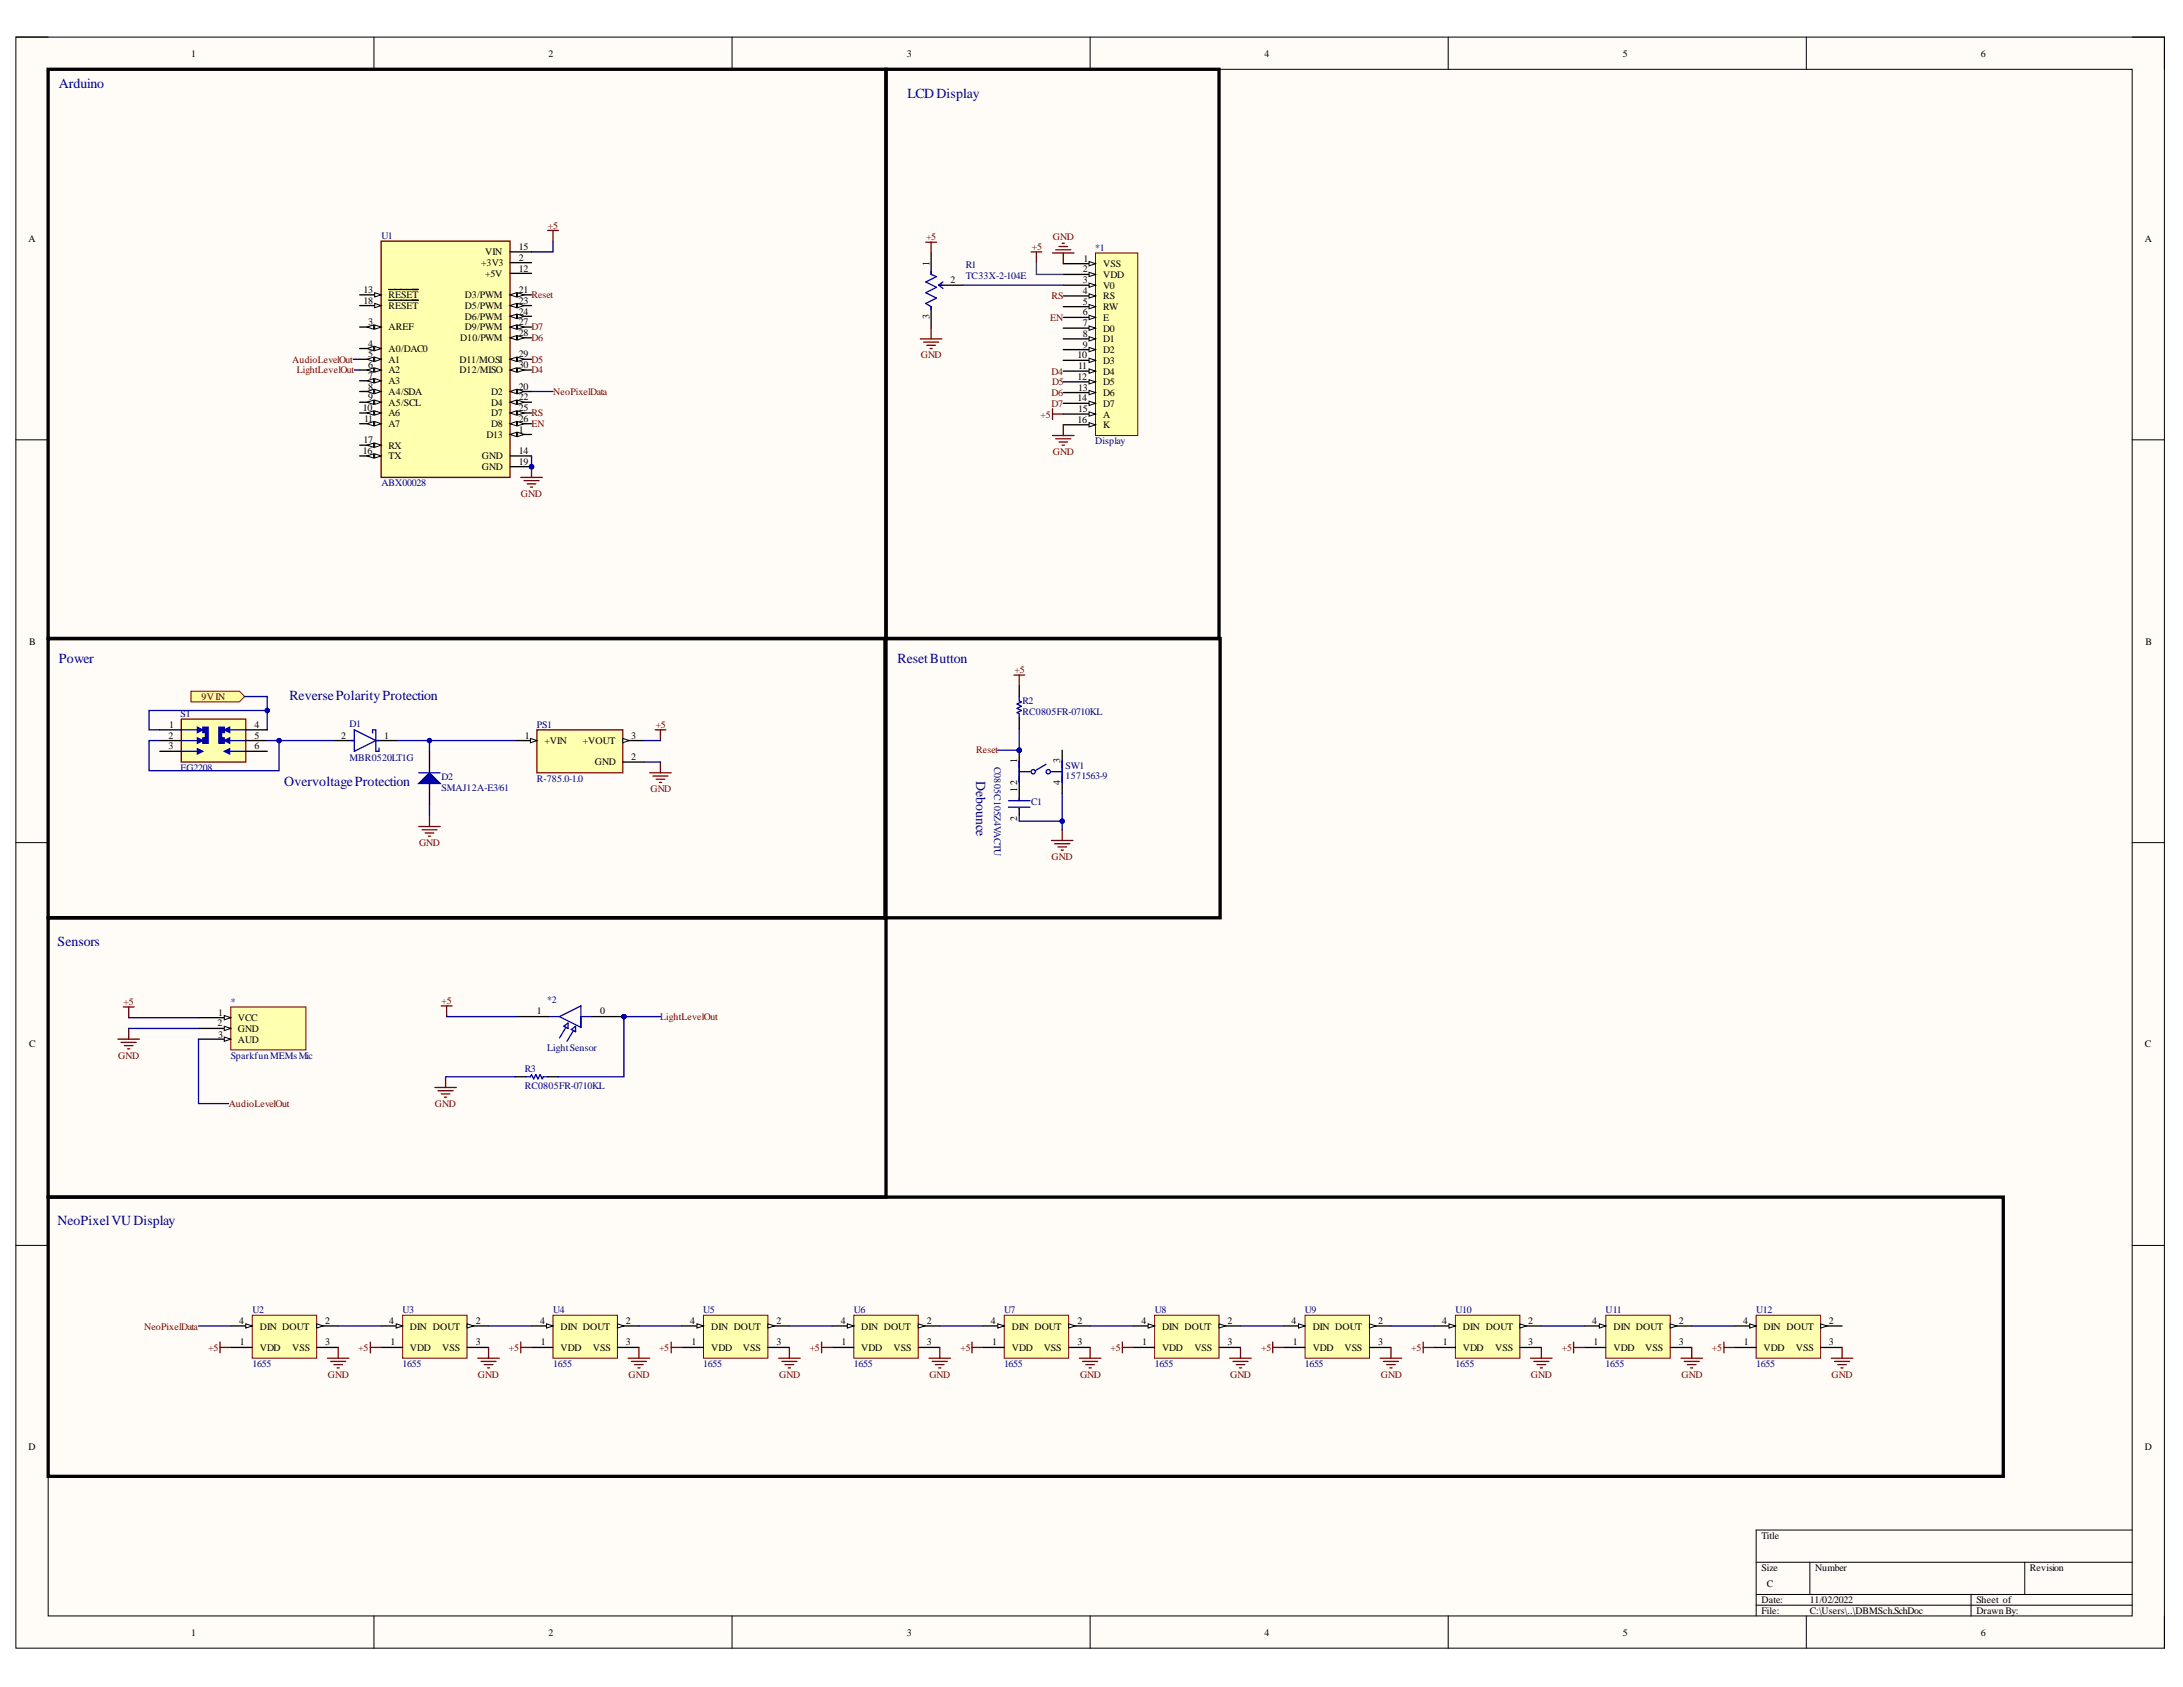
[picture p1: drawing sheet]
<svg xmlns="http://www.w3.org/2000/svg" width="279mm" height="216mm" viewBox="0 0 279 216" stroke-linecap="round" stroke-linejoin="round" font-family="sans-serif">
<defs><g id="words">
<g font-size="1.8" fill="#000080">
<text x="7.5" y="11.2">Arduino</text>
<text x="116.2" y="12.6">LCD Display</text>
<text x="7.5" y="84.8">Power</text>
<text x="37.1" y="89.6">ReversePolarityProtection</text>
<text x="114.9" y="84.9">ResetButton</text>
<text x="36.4" y="100.6">OvervoltageProtection</text>
<text x="125" y="100" transform="rotate(90 125 100)">Debounce</text>
<text x="7.4" y="121.1">Sensors</text>
<text x="7.4" y="156.8">NeoPixelVUDisplay</text>
</g>
<g font-size="1.3">
<text x="24.4" y="7.3">1</text>
<text x="70.2" y="7.3">2</text>
<text x="116.1" y="7.3">3</text>
<text x="161.8" y="7.3">4</text>
<text x="207.7" y="7.3">5</text>
<text x="253.5" y="7.3">6</text>
<text x="3.6" y="30.9">A</text>
<text x="61.6" y="34.1">+3V3</text>
<text x="62.1" y="32.6">VIN</text>
<text x="62.1" y="35.4">+5V</text>
<text x="66.4" y="32">15</text>
<text x="66.4" y="33.4">2</text>
<text x="66.4" y="34.8">12</text>
<text x="118.9" y="34" transform="rotate(-90 118.9 34)">1</text>
<text x="138.6" y="34.8">2</text>
<text x="138.7" y="33.5">1</text>
<text x="141.2" y="34.2">VSS</text>
<text x="141.2" y="35.6">VDD</text>
<text x="274.5" y="30.9">A</text>
<text x="46.5" y="37.5">13</text>
<text x="46.5" y="38.9">18</text>
<text x="47.1" y="41.6">3</text>
<text x="49.7" y="38.1">RESET</text>
<text x="49.7" y="39.6">RESET</text>
<text x="59.5" y="38.1">D3/PWM</text>
<text x="59.5" y="39.6">D5/PWM</text>
<text x="59.5" y="40.9">D6/PWM</text>
<text x="66.4" y="37.5">21</text>
<text x="66.4" y="38.9">23</text>
<text x="66.4" y="40.3">24</text>
<text x="66.4" y="41.6">27</text>
<text x="118.9" y="40.8" transform="rotate(-90 118.9 40.8)">3</text>
<text x="121.7" y="36.3">2</text>
<text x="138.6" y="36.3">3</text>
<text x="138.6" y="37.6">4</text>
<text x="138.6" y="39">5</text>
<text x="138.6" y="40.3">6</text>
<text x="138.6" y="41.8">7</text>
<text x="141.2" y="37">V0</text>
<text x="141.2" y="38.3">RS</text>
<text x="141.2" y="39.7">RW</text>
<text x="141.2" y="41.1">E</text>
<text x="47.1" y="44.4">4</text>
<text x="47.1" y="45.7">5</text>
<text x="47.1" y="47.1">6</text>
<text x="49.7" y="42.3">AREF</text>
<text x="49.7" y="45.1">A0/DAC0</text>
<text x="49.7" y="46.4">A1</text>
<text x="49.7" y="47.8">A2</text>
<text x="58.8" y="46.4">D11/MOSI</text>
<text x="58.8" y="47.8">D12/MISO</text>
<text x="58.9" y="43.6">D10/PWM</text>
<text x="59.5" y="42.3">D9/PWM</text>
<text x="66.4" y="43">28</text>
<text x="66.4" y="45.7">29</text>
<text x="66.4" y="47.1">30</text>
<text x="137.9" y="45.8">10</text>
<text x="138" y="47.3">11</text>
<text x="138.6" y="43.1">8</text>
<text x="138.6" y="44.5">9</text>
<text x="141.2" y="42.4">D0</text>
<text x="141.2" y="43.8">D1</text>
<text x="141.2" y="45.2">D2</text>
<text x="141.2" y="46.6">D3</text>
<text x="141.2" y="47.9">D4</text>
<text x="46.4" y="52.6">10</text>
<text x="46.6" y="54">11</text>
<text x="47.1" y="48.5">7</text>
<text x="47.1" y="49.9">8</text>
<text x="47.1" y="51.2">9</text>
<text x="49.7" y="49.1">A3</text>
<text x="49.7" y="50.6">A4/SDA</text>
<text x="49.7" y="51.9">A5/SCL</text>
<text x="49.7" y="53.3">A6</text>
<text x="62.9" y="50.6">D2</text>
<text x="62.9" y="51.9">D4</text>
<text x="62.9" y="53.3">D7</text>
<text x="66.4" y="49.9">20</text>
<text x="66.4" y="51.2">22</text>
<text x="66.4" y="52.6">25</text>
<text x="66.4" y="54">26</text>
<text x="137.9" y="48.6">12</text>
<text x="137.9" y="51.3">14</text>
<text x="138" y="50">13</text>
<text x="138" y="52.8">15</text>
<text x="141.2" y="49.3">D5</text>
<text x="141.2" y="50.7">D6</text>
<text x="141.2" y="52.1">D7</text>
<text x="141.2" y="53.4">A</text>
<text x="46.4" y="58.1">16</text>
<text x="46.5" y="56.7">17</text>
<text x="49.7" y="54.6">A7</text>
<text x="49.7" y="57.4">RX</text>
<text x="49.7" y="58.8">TX</text>
<text x="61.7" y="58.8">GND</text>
<text x="62.3" y="56.1">D13</text>
<text x="62.9" y="54.6">D8</text>
<text x="66.4" y="55.4">1</text>
<text x="66.4" y="58.1">14</text>
<text x="66.4" y="59.4">19</text>
<text x="137.9" y="54.1">16</text>
<text x="141.2" y="54.8">K</text>
<text x="61.7" y="60.1">GND</text>
<text x="3.7" y="82.5">B</text>
<text x="274.6" y="82.5">B</text>
<text x="21.6" y="94.6">2</text>
<text x="21.6" y="95.9">3</text>
<text x="21.7" y="93.1">1</text>
<text x="32.6" y="93.1">4</text>
<text x="32.6" y="94.6">5</text>
<text x="32.6" y="95.9">6</text>
<text x="43.7" y="94.6">2</text>
<text x="49.2" y="94.6">1</text>
<text x="67.2" y="94.6">1</text>
<text x="69.7" y="95.2">+VIN</text>
<text x="74.6" y="95.2">+VOUT</text>
<text x="80.8" y="94.6">3</text>
<text x="76.1" y="97.9">GND</text>
<text x="80.8" y="97.3">2</text>
<text x="130.2" y="101.4" transform="rotate(-90 130.2 101.4)">1</text>
<text x="130.2" y="100.5" transform="rotate(-90 130.2 100.5)">2</text>
<text x="130.2" y="97.7" transform="rotate(-90 130.2 97.7)">1</text>
<text x="135.7" y="100.5" transform="rotate(-90 135.7 100.5)">4</text>
<text x="135.7" y="97.7" transform="rotate(-90 135.7 97.7)">3</text>
<text x="130.2" y="105.1" transform="rotate(-90 130.2 105.1)">2</text>
<text x="27.8" y="131.3">2</text>
<text x="27.9" y="130">1</text>
<text x="30.5" y="130.7">VCC</text>
<text x="68.7" y="129.8">1</text>
<text x="76.8" y="129.8">0</text>
<text x="3.7" y="134">C</text>
<text x="27.9" y="132.8">3</text>
<text x="30.5" y="132">GND</text>
<text x="30.5" y="133.5">AUD</text>
<text x="274.5" y="134">C</text>
<text x="30.6" y="169.4">4</text>
<text x="30.7" y="172.2">1</text>
<text x="33.2" y="172.9">VDD</text>
<text x="33.2" y="170.2">DIN DOUT</text>
<text x="37.4" y="172.9">VSS</text>
<text x="41.6" y="169.4">2</text>
<text x="41.6" y="172.2">3</text>
<text x="49.8" y="169.4">4</text>
<text x="50" y="172.2">1</text>
<text x="52.5" y="172.9">VDD</text>
<text x="52.5" y="170.2">DIN DOUT</text>
<text x="56.6" y="172.9">VSS</text>
<text x="60.9" y="169.4">2</text>
<text x="60.9" y="172.2">3</text>
<text x="69.1" y="169.4">4</text>
<text x="69.2" y="172.2">1</text>
<text x="71.7" y="172.9">VDD</text>
<text x="71.7" y="170.2">DIN DOUT</text>
<text x="75.9" y="172.9">VSS</text>
<text x="80.1" y="169.4">2</text>
<text x="80.1" y="172.2">3</text>
<text x="88.3" y="169.4">4</text>
<text x="88.5" y="172.2">1</text>
<text x="91" y="172.9">VDD</text>
<text x="91" y="170.2">DIN DOUT</text>
<text x="95.1" y="172.9">VSS</text>
<text x="99.4" y="169.4">2</text>
<text x="99.4" y="172.2">3</text>
<text x="107.6" y="169.4">4</text>
<text x="107.7" y="172.2">1</text>
<text x="110.2" y="172.9">VDD</text>
<text x="110.2" y="170.2">DIN DOUT</text>
<text x="114.4" y="172.9">VSS</text>
<text x="118.6" y="169.4">2</text>
<text x="118.6" y="172.2">3</text>
<text x="126.8" y="169.4">4</text>
<text x="127" y="172.2">1</text>
<text x="129.5" y="172.9">VDD</text>
<text x="129.5" y="170.2">DIN DOUT</text>
<text x="133.6" y="172.9">VSS</text>
<text x="137.9" y="169.4">2</text>
<text x="137.9" y="172.2">3</text>
<text x="146.1" y="169.4">4</text>
<text x="146.2" y="172.2">1</text>
<text x="148.7" y="172.9">VDD</text>
<text x="148.7" y="170.2">DIN DOUT</text>
<text x="152.9" y="172.9">VSS</text>
<text x="157.1" y="169.4">2</text>
<text x="157.1" y="172.2">3</text>
<text x="165.3" y="169.4">4</text>
<text x="165.5" y="172.2">1</text>
<text x="168" y="172.9">VDD</text>
<text x="168" y="170.2">DIN DOUT</text>
<text x="172.1" y="172.9">VSS</text>
<text x="176.4" y="169.4">2</text>
<text x="176.4" y="172.2">3</text>
<text x="184.6" y="169.4">4</text>
<text x="184.7" y="172.2">1</text>
<text x="187.2" y="172.9">VDD</text>
<text x="187.2" y="170.2">DIN DOUT</text>
<text x="191.4" y="172.9">VSS</text>
<text x="195.6" y="169.4">2</text>
<text x="195.6" y="172.2">3</text>
<text x="203.8" y="169.4">4</text>
<text x="204" y="172.2">1</text>
<text x="206.5" y="172.9">VDD</text>
<text x="206.5" y="170.2">DIN DOUT</text>
<text x="210.6" y="172.9">VSS</text>
<text x="214.9" y="169.4">2</text>
<text x="214.9" y="172.2">3</text>
<text x="223.1" y="169.4">4</text>
<text x="223.2" y="172.2">1</text>
<text x="225.7" y="172.9">VDD</text>
<text x="225.7" y="170.2">DIN DOUT</text>
<text x="229.9" y="172.9">VSS</text>
<text x="234.1" y="169.4">2</text>
<text x="234.1" y="172.2">3</text>
<text x="3.6" y="185.6">D</text>
<text x="274.5" y="185.6">D</text>
<text x="225.5" y="197">Title</text>
<text x="225.5" y="201">Size</text>
<text x="226.1" y="203.1">C</text>
<text x="232.3" y="201">Number</text>
<text x="259.8" y="201">Revision</text>
<text x="24.4" y="209.3">1</text>
<text x="70.2" y="209.3">2</text>
<text x="116.1" y="209.3">3</text>
<text x="161.8" y="209.3">4</text>
<text x="207.7" y="209.3">5</text>
<text x="225.5" y="205.2">Date:</text>
<text x="225.5" y="206.5">File:</text>
<text x="231.6" y="205.2">11/02/2022</text>
<text x="231.6" y="206.5">C:\Users\..\DBMSch.SchDoc</text>
<text x="253" y="205.2">Sheet of</text>
<text x="253" y="206.5">DrawnBy:</text>
<text x="253.5" y="209.3">6</text>
</g>
<g font-size="1.3" fill="#800000">
<text x="70.1" y="29.3">+5</text>
<text x="118.5" y="30.8">+5</text>
<text x="132.1" y="32">+5</text>
<text x="134.8" y="30.8">GND</text>
<text x="68" y="38.1">Reset</text>
<text x="134.4" y="41.1">EN</text>
<text x="134.6" y="38.3">RS</text>
<text x="37.4" y="46.4">AudioLevelOut</text>
<text x="38" y="47.8">LightLevelOut</text>
<text x="68" y="43.6">D6</text>
<text x="68" y="42.3">D7</text>
<text x="68" y="47.8">D4</text>
<text x="68" y="46.4">D5</text>
<text x="117.8" y="45.8">GND</text>
<text x="134.6" y="47.9">D4</text>
<text x="68" y="53.3">RS</text>
<text x="70.8" y="50.6">NeoPixelData</text>
<text x="133.2" y="53.4">+5</text>
<text x="134.6" y="50.7">D6</text>
<text x="134.6" y="52.1">D7</text>
<text x="134.7" y="49.3">D5</text>
<text x="68" y="54.6">EN</text>
<text x="134.8" y="58.3">GND</text>
<text x="66.7" y="63.6">GND</text>
<text x="25.8" y="89.6">9VIN</text>
<text x="129.9" y="86.2">+5</text>
<text x="83.9" y="93.1">+5</text>
<text x="83.2" y="101.4">GND</text>
<text x="125" y="96.4">Reset</text>
<text x="53.6" y="108.3">GND</text>
<text x="134.6" y="110">GND</text>
<text x="15.8" y="128.6">+5</text>
<text x="56.5" y="128.5">+5</text>
<text x="84.5" y="130.6">LightLevelOut</text>
<text x="15.1" y="135.5">GND</text>
<text x="29.3" y="141.7">AudioLevelOut</text>
<text x="55.7" y="141.7">GND</text>
<text x="18.4" y="170.2">NeoPixelData</text>
<text x="26.6" y="172.9">+5</text>
<text x="45.9" y="172.9">+5</text>
<text x="65.1" y="172.9">+5</text>
<text x="84.3" y="172.9">+5</text>
<text x="103.6" y="172.9">+5</text>
<text x="122.9" y="172.9">+5</text>
<text x="142.1" y="172.9">+5</text>
<text x="161.4" y="172.9">+5</text>
<text x="180.6" y="172.9">+5</text>
<text x="199.9" y="172.9">+5</text>
<text x="219.1" y="172.9">+5</text>
<text x="42" y="176.3">GND</text>
<text x="61.2" y="176.3">GND</text>
<text x="80.5" y="176.3">GND</text>
<text x="99.7" y="176.3">GND</text>
<text x="118.9" y="176.3">GND</text>
<text x="138.2" y="176.3">GND</text>
<text x="157.4" y="176.3">GND</text>
<text x="176.7" y="176.3">GND</text>
<text x="195.9" y="176.3">GND</text>
<text x="215.2" y="176.3">GND</text>
<text x="234.4" y="176.3">GND</text>
</g>
<g font-size="1.3" fill="#000080">
<text x="48.8" y="30.6">U1</text>
<text x="123.6" y="34.3">R1</text>
<text x="123.6" y="35.7">TC33X-2-104E</text>
<text x="140.2" y="32.1">*1</text>
<text x="140.2" y="56.8">Display</text>
<text x="48.8" y="62.2">ABX00028</text>
<text x="23.1" y="91.8">S1</text>
<text x="44.8" y="93">D1</text>
<text x="68.7" y="93.1">PS1</text>
<text x="130.9" y="90.2">R2</text>
<text x="130.9" y="91.5">RC0805FR-0710KL</text>
<text x="23.1" y="98.6">EG2208</text>
<text x="44.8" y="97.4">MBR0520LT1G</text>
<text x="56.5" y="99.9">D2</text>
<text x="56.5" y="101.2">SMAJ12A-E3/61</text>
<text x="68.7" y="100">R-785.0-1.0</text>
<text x="127.2" y="98.1" transform="rotate(90 127.2 98.1)">C0805C105Z4VACTU</text>
<text x="136.4" y="98.4">SW1</text>
<text x="136.4" y="99.7">1571563-9</text>
<text x="132" y="103">C1</text>
<text x="29.5" y="128.6">*</text>
<text x="70" y="128.4">*2</text>
<text x="29.5" y="135.5">SparkfunMEMsMic</text>
<text x="67.2" y="137.2">R3</text>
<text x="70" y="134.6">LightSensor</text>
<text x="67.2" y="139.4">RC0805FR-0710KL</text>
<text x="32.3" y="168">U2</text>
<text x="51.5" y="168">U3</text>
<text x="70.8" y="168">U4</text>
<text x="90" y="168">U5</text>
<text x="109.3" y="168">U6</text>
<text x="128.5" y="168">U7</text>
<text x="147.8" y="168">U8</text>
<text x="167" y="168">U9</text>
<text x="186.3" y="168">U10</text>
<text x="205.5" y="168">U11</text>
<text x="224.8" y="168">U12</text>
<text x="32.3" y="174.9">1655</text>
<text x="51.5" y="174.9">1655</text>
<text x="70.8" y="174.9">1655</text>
<text x="90" y="174.9">1655</text>
<text x="109.3" y="174.9">1655</text>
<text x="128.5" y="174.9">1655</text>
<text x="147.8" y="174.9">1655</text>
<text x="167" y="174.9">1655</text>
<text x="186.3" y="174.9">1655</text>
<text x="205.5" y="174.9">1655</text>
<text x="224.8" y="174.9">1655</text>
</g>
</g></defs>
<path d="M2 4.7h275v206.2h-275z" fill-rule="evenodd" fill="#fffcf8"/>
<path d="M2 4.7h275v206.2h-275z" fill="none" stroke="#000" stroke-width=".13"/>
<path d="M6.2 8.9h266.7v197.9h-266.7z" fill-rule="evenodd" fill="#fffcf8"/>
<g fill="none" stroke="#000" stroke-width=".13">
<path d="M2 4.7h4.2M6.2 8.9h266.7v197.9h-266.7zM47.9 4.7v4.2M93.7 4.7v4.2M139.5 4.7v4.2M185.4 4.7v4.2M231.2 4.7v4.2M272.9 4.7h4.1v4.2M2 56.3h4.2M272.9 56.3h4.1M2 107.8h4.2M272.9 107.8h4.1"/>
<path d="M2 159.4h4.2M272.9 159.4h4.1M224.8 199.9h48.1M231.6 199.9v4.2M259.1 199.9v4.2M272.9 195.8h-48.1v11M47.9 206.8v4.1M93.7 206.8v4.1M139.5 206.8v4.1M185.4 206.8v4.1M224.8 204.1h48.1M224.8 205.4h48.1"/>
<path d="M231.2 206.8v4.1M252.3 204.1v2.7M277 206.8v4.1"/>
</g>
<circle cx="68" cy="59.7" r=".28" fill="#000080"/>
<circle cx="68" cy="59.7" r=".28" fill="none" stroke="#000080" stroke-width=".13"/>
<path d="M48.8 30.9h16.5v30.2h-16.5z" fill-rule="evenodd" fill="#ffffb0"/>
<path d="M48.8 30.9h16.5v30.2h-16.5z" fill="none" stroke="#800000" stroke-width=".17"/>
<path d="M46 37.7h2.8" fill="none" stroke="#000" stroke-width=".17"/>
<path d="M48 37.5l.8 .2-.8 .3z" fill="#f8fcff"/>
<path d="M48 37.5l.8 .2-.8 .3z" fill="none" stroke="#000" stroke-width=".13"/>
<path d="M46 39.1h2.8M49.7 37h3.8" fill="none" stroke="#000" stroke-width=".17"/>
<path d="M48 38.8l.8 .3-.8 .3z" fill="#f8fcff"/>
<path d="M48 38.8l.8 .3-.8 .3z" fill="none" stroke="#000" stroke-width=".13"/>
<path d="M49.7 38.4h3.8M46 41.9h2.8" fill="none" stroke="#000" stroke-width=".17"/>
<path d="M48 41.6l.8 .3-.8 .2z" fill="#f8fcff"/>
<path d="M48 41.6l.8 .3-.8 .2z" fill="none" stroke="#000" stroke-width=".13"/>
<path d="M47 41.9l.8-.3v.5z" fill="#f8fcff"/>
<path d="M47 41.9l.8-.3v.5z" fill="none" stroke="#000" stroke-width=".13"/>
<path d="M46 44.6h2.8" fill="none" stroke="#000" stroke-width=".17"/>
<path d="M48 44.3l.8 .3-.8 .3z" fill="#f8fcff"/>
<path d="M48 44.3l.8 .3-.8 .3z" fill="none" stroke="#000" stroke-width=".13"/>
<path d="M47 44.6l.8-.3v.6z" fill="#f8fcff"/>
<path d="M47 44.6l.8-.3v.6z" fill="none" stroke="#000" stroke-width=".13"/>
<path d="M46 46h2.8" fill="none" stroke="#000" stroke-width=".17"/>
<path d="M48 45.7l.8 .3-.8 .3z" fill="#f8fcff"/>
<path d="M48 45.7l.8 .3-.8 .3z" fill="none" stroke="#000" stroke-width=".13"/>
<path d="M47 46l.8-.3v.6z" fill="#f8fcff"/>
<path d="M47 46l.8-.3v.6z" fill="none" stroke="#000" stroke-width=".13"/>
<path d="M46 47.4h2.8" fill="none" stroke="#000" stroke-width=".17"/>
<path d="M48 47.1l.8 .3-.8 .2z" fill="#f8fcff"/>
<path d="M48 47.1l.8 .3-.8 .2z" fill="none" stroke="#000" stroke-width=".13"/>
<path d="M47 47.4l.8-.3v.5z" fill="#f8fcff"/>
<path d="M47 47.4l.8-.3v.5z" fill="none" stroke="#000" stroke-width=".13"/>
<path d="M46 48.7h2.8" fill="none" stroke="#000" stroke-width=".17"/>
<path d="M48 48.5l.8 .2-.8 .3z" fill="#f8fcff"/>
<path d="M48 48.5l.8 .2-.8 .3z" fill="none" stroke="#000" stroke-width=".13"/>
<path d="M47 48.7l.8-.2v.5z" fill="#f8fcff"/>
<path d="M47 48.7l.8-.2v.5z" fill="none" stroke="#000" stroke-width=".13"/>
<path d="M46 50.1h2.8" fill="none" stroke="#000" stroke-width=".17"/>
<path d="M48 49.8l.8 .3-.8 .3z" fill="#f8fcff"/>
<path d="M48 49.8l.8 .3-.8 .3z" fill="none" stroke="#000" stroke-width=".13"/>
<path d="M47 50.1l.8-.3v.6z" fill="#f8fcff"/>
<path d="M47 50.1l.8-.3v.6z" fill="none" stroke="#000" stroke-width=".13"/>
<path d="M46 51.5h2.8" fill="none" stroke="#000" stroke-width=".17"/>
<path d="M48 51.2l.8 .3-.8 .3z" fill="#f8fcff"/>
<path d="M48 51.2l.8 .3-.8 .3z" fill="none" stroke="#000" stroke-width=".13"/>
<path d="M47 51.5l.8-.3v.6z" fill="#f8fcff"/>
<path d="M47 51.5l.8-.3v.6z" fill="none" stroke="#000" stroke-width=".13"/>
<path d="M46 52.9h2.8" fill="none" stroke="#000" stroke-width=".17"/>
<path d="M48 52.6l.8 .3-.8 .2z" fill="#f8fcff"/>
<path d="M48 52.6l.8 .3-.8 .2z" fill="none" stroke="#000" stroke-width=".13"/>
<path d="M47 52.9l.8-.3v.5z" fill="#f8fcff"/>
<path d="M47 52.9l.8-.3v.5z" fill="none" stroke="#000" stroke-width=".13"/>
<path d="M46 54.2h2.8" fill="none" stroke="#000" stroke-width=".17"/>
<path d="M48 54l.8 .2-.8 .3z" fill="#f8fcff"/>
<path d="M48 54l.8 .2-.8 .3z" fill="none" stroke="#000" stroke-width=".13"/>
<path d="M47 54.2l.8-.2v.5z" fill="#f8fcff"/>
<path d="M47 54.2l.8-.2v.5z" fill="none" stroke="#000" stroke-width=".13"/>
<path d="M46 57h2.8" fill="none" stroke="#000" stroke-width=".17"/>
<path d="M48 56.7l.8 .3-.8 .3z" fill="#f8fcff"/>
<path d="M48 56.7l.8 .3-.8 .3z" fill="none" stroke="#000" stroke-width=".13"/>
<path d="M47 57l.8-.3v.6z" fill="#f8fcff"/>
<path d="M47 57l.8-.3v.6z" fill="none" stroke="#000" stroke-width=".13"/>
<path d="M46 58.4h2.8" fill="none" stroke="#000" stroke-width=".17"/>
<path d="M48 58.1l.8 .3-.8 .2z" fill="#f8fcff"/>
<path d="M48 58.1l.8 .3-.8 .2z" fill="none" stroke="#000" stroke-width=".13"/>
<path d="M47 58.4l.8-.3v.5z" fill="#f8fcff"/>
<path d="M47 58.4l.8-.3v.5z" fill="none" stroke="#000" stroke-width=".13"/>
<path d="M65.3 32.2h2.7M65.3 33.6h2.7M65.3 35h2.7M65.3 37.7h2.7" fill="none" stroke="#000" stroke-width=".17"/>
<path d="M65.3 37.7l.8-.2v.5z" fill="#f8fcff"/>
<path d="M65.3 37.7l.8-.2v.5z" fill="none" stroke="#000" stroke-width=".13"/>
<path d="M66.2 37.5l.9 .2-.9 .3z" fill="#f8fcff"/>
<path d="M66.2 37.5l.9 .2-.9 .3z" fill="none" stroke="#000" stroke-width=".13"/>
<path d="M65.3 39.1h2.7" fill="none" stroke="#000" stroke-width=".17"/>
<path d="M65.3 39.1l.8-.3v.6z" fill="#f8fcff"/>
<path d="M65.3 39.1l.8-.3v.6z" fill="none" stroke="#000" stroke-width=".13"/>
<path d="M66.2 38.8l.9 .3-.9 .3z" fill="#f8fcff"/>
<path d="M66.2 38.8l.9 .3-.9 .3z" fill="none" stroke="#000" stroke-width=".13"/>
<path d="M65.3 40.5h2.7" fill="none" stroke="#000" stroke-width=".17"/>
<path d="M65.3 40.5l.8-.3v.6z" fill="#f8fcff"/>
<path d="M65.3 40.5l.8-.3v.6z" fill="none" stroke="#000" stroke-width=".13"/>
<path d="M66.2 40.2l.9 .3-.9 .3z" fill="#f8fcff"/>
<path d="M66.2 40.2l.9 .3-.9 .3z" fill="none" stroke="#000" stroke-width=".13"/>
<path d="M65.3 41.9h2.7" fill="none" stroke="#000" stroke-width=".17"/>
<path d="M65.3 41.9l.8-.3v.5z" fill="#f8fcff"/>
<path d="M65.3 41.9l.8-.3v.5z" fill="none" stroke="#000" stroke-width=".13"/>
<path d="M66.2 41.6l.9 .3-.9 .2z" fill="#f8fcff"/>
<path d="M66.2 41.6l.9 .3-.9 .2z" fill="none" stroke="#000" stroke-width=".13"/>
<path d="M65.3 43.2h2.7" fill="none" stroke="#000" stroke-width=".17"/>
<path d="M65.3 43.2l.8-.2v.5z" fill="#f8fcff"/>
<path d="M65.3 43.2l.8-.2v.5z" fill="none" stroke="#000" stroke-width=".13"/>
<path d="M66.2 43l.9 .2-.9 .3z" fill="#f8fcff"/>
<path d="M66.2 43l.9 .2-.9 .3z" fill="none" stroke="#000" stroke-width=".13"/>
<path d="M65.3 46h2.7" fill="none" stroke="#000" stroke-width=".17"/>
<path d="M65.3 46l.8-.3v.6z" fill="#f8fcff"/>
<path d="M65.3 46l.8-.3v.6z" fill="none" stroke="#000" stroke-width=".13"/>
<path d="M66.2 45.7l.9 .3-.9 .3z" fill="#f8fcff"/>
<path d="M66.2 45.7l.9 .3-.9 .3z" fill="none" stroke="#000" stroke-width=".13"/>
<path d="M65.3 47.4h2.7" fill="none" stroke="#000" stroke-width=".17"/>
<path d="M65.3 47.4l.8-.3v.5z" fill="#f8fcff"/>
<path d="M65.3 47.4l.8-.3v.5z" fill="none" stroke="#000" stroke-width=".13"/>
<path d="M66.2 47.1l.9 .3-.9 .2z" fill="#f8fcff"/>
<path d="M66.2 47.1l.9 .3-.9 .2z" fill="none" stroke="#000" stroke-width=".13"/>
<path d="M65.3 50.1h2.7" fill="none" stroke="#000" stroke-width=".17"/>
<path d="M65.3 50.1l.8-.3v.6z" fill="#f8fcff"/>
<path d="M65.3 50.1l.8-.3v.6z" fill="none" stroke="#000" stroke-width=".13"/>
<path d="M66.2 49.8l.9 .3-.9 .3z" fill="#f8fcff"/>
<path d="M66.2 49.8l.9 .3-.9 .3z" fill="none" stroke="#000" stroke-width=".13"/>
<path d="M65.3 51.5h2.7" fill="none" stroke="#000" stroke-width=".17"/>
<path d="M65.3 51.5l.8-.3v.6z" fill="#f8fcff"/>
<path d="M65.3 51.5l.8-.3v.6z" fill="none" stroke="#000" stroke-width=".13"/>
<path d="M66.2 51.2l.9 .3-.9 .3z" fill="#f8fcff"/>
<path d="M66.2 51.2l.9 .3-.9 .3z" fill="none" stroke="#000" stroke-width=".13"/>
<path d="M65.3 52.9h2.7" fill="none" stroke="#000" stroke-width=".17"/>
<path d="M65.3 52.9l.8-.3v.5z" fill="#f8fcff"/>
<path d="M65.3 52.9l.8-.3v.5z" fill="none" stroke="#000" stroke-width=".13"/>
<path d="M66.2 52.6l.9 .3-.9 .2z" fill="#f8fcff"/>
<path d="M66.2 52.6l.9 .3-.9 .2z" fill="none" stroke="#000" stroke-width=".13"/>
<path d="M65.3 54.2h2.7" fill="none" stroke="#000" stroke-width=".17"/>
<path d="M65.3 54.2l.8-.2v.5z" fill="#f8fcff"/>
<path d="M65.3 54.2l.8-.2v.5z" fill="none" stroke="#000" stroke-width=".13"/>
<path d="M66.2 54l.9 .2-.9 .3z" fill="#f8fcff"/>
<path d="M66.2 54l.9 .2-.9 .3z" fill="none" stroke="#000" stroke-width=".13"/>
<path d="M65.3 55.6h2.7" fill="none" stroke="#000" stroke-width=".17"/>
<path d="M65.3 55.6l.8-.3v.6z" fill="#f8fcff"/>
<path d="M65.3 55.6l.8-.3v.6z" fill="none" stroke="#000" stroke-width=".13"/>
<path d="M66.2 55.3l.9 .3-.9 .3z" fill="#f8fcff"/>
<path d="M66.2 55.3l.9 .3-.9 .3z" fill="none" stroke="#000" stroke-width=".13"/>
<path d="M65.3 58.4h2.7M65.3 59.7h2.7" fill="none" stroke="#000" stroke-width=".17"/>
<circle cx="68" cy="59.7" r=".28" fill="#000080"/>
<circle cx="68" cy="59.7" r=".28" fill="none" stroke="#000080" stroke-width=".13"/>
<path d="M6.2 8.9h107.2v72.8h-107.2z" fill="none" stroke="#000" stroke-width=".42"/>
<path d="M55 96.2v2.7M55 100.3v2.7" fill="none" stroke="#000" stroke-width=".17"/>
<path d="M53.6 100.3l1.4-1.4 1.3 1.4z" fill="#00f"/>
<path d="M44.9 94.8h.4M45.3 93.4l2.8 1.4-2.8 1.4zM47.7 93.8v-.4h.4v2.8h.4v-.5M48.1 94.8h.4M53.6 98.9h2.7M53.6 100.3l1.4-1.4 1.3 1.4z" fill="none" stroke="#00f" stroke-width=".17"/>
<path d="M42.6 94.8h2.7M48.1 94.8h2.7" fill="none" stroke="#000" stroke-width=".17"/>
<path d="M53.6 105.8h2.7M54 106.2h1.9M54.4 106.6h1.1M54.8 107h.3M55 104.4v1.4" fill="none" stroke="#800000" stroke-width=".17"/>
<path d="M68.7 93.4h11v5.5h-11z" fill-rule="evenodd" fill="#ffffb0"/>
<path d="M68.7 93.4h11v5.5h-11z" fill="none" stroke="#800000" stroke-width=".17"/>
<path d="M66 94.8h2.7" fill="none" stroke="#000" stroke-width=".17"/>
<path d="M67.9 94.5l.8 .3-.8 .3z" fill="#f8fcff"/>
<path d="M67.9 94.5l.8 .3-.8 .3z" fill="none" stroke="#000" stroke-width=".13"/>
<path d="M79.7 94.8h2.8" fill="none" stroke="#000" stroke-width=".17"/>
<path d="M79.7 94.5l.8 .3-.8 .3z" fill="#f8fcff"/>
<path d="M79.7 94.5l.8 .3-.8 .3z" fill="none" stroke="#000" stroke-width=".13"/>
<path d="M79.7 97.5h2.8" fill="none" stroke="#000" stroke-width=".17"/>
<path d="M83.2 98.9h2.7M83.6 99.3h1.9M83.8 93.4h1.4M84 99.7h1.1M84.5 93.4v1.4M84.5 97.5v1.4M84.4 100.1h.3" fill="none" stroke="#800000" stroke-width=".17"/>
<path d="M6.2 81.7h107.2v35.8h-107.2z" fill="none" stroke="#000" stroke-width=".42"/>
<path d="M29.5 128.9h9.7v5.5h-9.7z" fill-rule="evenodd" fill="#ffffb0"/>
<path d="M29.5 128.9h9.7v5.5h-9.7z" fill="none" stroke="#800000" stroke-width=".13"/>
<path d="M25.4 130.2h4.1" fill="none" stroke="#000" stroke-width=".17"/>
<path d="M28.7 130l.8 .2-.8 .3z" fill="#f8fcff"/>
<path d="M28.7 130l.8 .2-.8 .3z" fill="none" stroke="#000" stroke-width=".13"/>
<path d="M25.4 131.6h4.1" fill="none" stroke="#000" stroke-width=".17"/>
<path d="M28.7 131.3l.8 .3-.8 .3z" fill="#f8fcff"/>
<path d="M28.7 131.3l.8 .3-.8 .3z" fill="none" stroke="#000" stroke-width=".13"/>
<path d="M25.4 133h4.1" fill="none" stroke="#000" stroke-width=".17"/>
<path d="M28.7 132.7l.8 .3-.8 .3z" fill="#f8fcff"/>
<path d="M28.7 132.7l.8 .3-.8 .3z" fill="none" stroke="#000" stroke-width=".13"/>
<path d="M15.1 133h2.7M15.5 133.4h1.9M15.9 133.8h1.1M16.3 134.2h.3M16.5 131.6v1.4" fill="none" stroke="#800000" stroke-width=".17"/>
<path d="M6.2 117.5h107.2v35.7h-107.2z" fill="none" stroke="#000" stroke-width=".42"/>
<path d="M32.3 168.3h8.2v5.5h-8.2z" fill-rule="evenodd" fill="#ffffb0"/>
<path d="M32.3 168.3h8.2v5.5h-8.2z" fill="none" stroke="#800000" stroke-width=".13"/>
<path d="M29.5 172.4h2.8M40.5 169.7h2.8" fill="none" stroke="#000" stroke-width=".17"/>
<path d="M40.5 169.4l.9 .3-.9 .3z" fill="#f8fcff"/>
<path d="M40.5 169.4l.9 .3-.9 .3z" fill="none" stroke="#000" stroke-width=".13"/>
<path d="M29.5 169.7h2.8M40.5 172.4h2.8" fill="none" stroke="#000" stroke-width=".17"/>
<path d="M31.5 169.4l.8 .3-.8 .3z" fill="#f8fcff"/>
<path d="M31.5 169.4l.8 .3-.8 .3z" fill="none" stroke="#000" stroke-width=".13"/>
<path d="M28.2 172.4h1.3M28.2 171.8v1.3M41.9 173.8h2.8M42.3 174.2h1.9M42.7 174.6h1.1M43.1 175.1h.3M43.3 172.4v1.4" fill="none" stroke="#800000" stroke-width=".17"/>
<path d="M51.5 168.3h8.3v5.5h-8.3z" fill-rule="evenodd" fill="#ffffb0"/>
<path d="M51.5 168.3h8.3v5.5h-8.3z" fill="none" stroke="#800000" stroke-width=".13"/>
<path d="M48.8 172.4h2.7M59.8 169.7h2.7" fill="none" stroke="#000" stroke-width=".17"/>
<path d="M59.8 169.4l.8 .3-.8 .3z" fill="#f8fcff"/>
<path d="M59.8 169.4l.8 .3-.8 .3z" fill="none" stroke="#000" stroke-width=".13"/>
<path d="M48.8 169.7h2.7M59.8 172.4h2.7" fill="none" stroke="#000" stroke-width=".17"/>
<path d="M50.7 169.4l.8 .3-.8 .3z" fill="#f8fcff"/>
<path d="M50.7 169.4l.8 .3-.8 .3z" fill="none" stroke="#000" stroke-width=".13"/>
<path d="M47.4 171.8v1.3M47.4 172.4h1.4M61.2 173.8h2.7M61.6 174.2h1.9M62 174.6h1.1M62.4 175.1h.3M62.5 172.4v1.4" fill="none" stroke="#800000" stroke-width=".17"/>
<path d="M70.8 168.3h8.2v5.5h-8.2z" fill-rule="evenodd" fill="#ffffb0"/>
<path d="M70.8 168.3h8.2v5.5h-8.2z" fill="none" stroke="#800000" stroke-width=".13"/>
<path d="M68 172.4h2.8M79 169.7h2.8" fill="none" stroke="#000" stroke-width=".17"/>
<path d="M79 169.4l.9 .3-.9 .3z" fill="#f8fcff"/>
<path d="M79 169.4l.9 .3-.9 .3z" fill="none" stroke="#000" stroke-width=".13"/>
<path d="M68 169.7h2.8M79 172.4h2.8" fill="none" stroke="#000" stroke-width=".17"/>
<path d="M70 169.4l.8 .3-.8 .3z" fill="#f8fcff"/>
<path d="M70 169.4l.8 .3-.8 .3z" fill="none" stroke="#000" stroke-width=".13"/>
<path d="M66.7 171.8v1.3M66.7 172.4h1.3M80.4 173.8h2.8M80.8 174.2h1.9M81.2 174.6h1.1M81.6 175.1h.3M81.8 172.4v1.4" fill="none" stroke="#800000" stroke-width=".17"/>
<path d="M90 168.3h8.3v5.5h-8.3z" fill-rule="evenodd" fill="#ffffb0"/>
<path d="M90 168.3h8.3v5.5h-8.3z" fill="none" stroke="#800000" stroke-width=".13"/>
<path d="M87.3 172.4h2.7M98.3 169.7h2.7" fill="none" stroke="#000" stroke-width=".17"/>
<path d="M98.3 169.4l.8 .3-.8 .3z" fill="#f8fcff"/>
<path d="M98.3 169.4l.8 .3-.8 .3z" fill="none" stroke="#000" stroke-width=".13"/>
<path d="M87.3 169.7h2.7M98.3 172.4h2.7" fill="none" stroke="#000" stroke-width=".17"/>
<path d="M89.2 169.4l.8 .3-.8 .3z" fill="#f8fcff"/>
<path d="M89.2 169.4l.8 .3-.8 .3z" fill="none" stroke="#000" stroke-width=".13"/>
<path d="M85.9 172.4h1.4M85.9 171.8v1.3M99.7 173.8h2.7M100.1 174.2h1.9M100.5 174.6h1.1M100.9 175.1h.3M101 172.4v1.4" fill="none" stroke="#800000" stroke-width=".17"/>
<path d="M109.3 168.3h8.2v5.5h-8.2z" fill-rule="evenodd" fill="#ffffb0"/>
<path d="M109.3 168.3h8.2v5.5h-8.2z" fill="none" stroke="#800000" stroke-width=".13"/>
<path d="M106.5 172.4h2.8M117.5 169.7h2.8" fill="none" stroke="#000" stroke-width=".17"/>
<path d="M117.5 169.4l.8 .3-.8 .3z" fill="#f8fcff"/>
<path d="M117.5 169.4l.8 .3-.8 .3z" fill="none" stroke="#000" stroke-width=".13"/>
<path d="M106.5 169.7h2.8M117.5 172.4h2.8" fill="none" stroke="#000" stroke-width=".17"/>
<path d="M108.5 169.4l.8 .3-.8 .3z" fill="#f8fcff"/>
<path d="M108.5 169.4l.8 .3-.8 .3z" fill="none" stroke="#000" stroke-width=".13"/>
<path d="M105.2 172.4h1.3M105.2 171.8v1.3M118.9 173.8h2.8M119.3 174.2h1.9M119.7 174.6h1.1M120.1 175.1h.3M120.3 172.4v1.4" fill="none" stroke="#800000" stroke-width=".17"/>
<path d="M128.5 168.3h8.3v5.5h-8.3z" fill-rule="evenodd" fill="#ffffb0"/>
<path d="M128.5 168.3h8.3v5.5h-8.3z" fill="none" stroke="#800000" stroke-width=".13"/>
<path d="M125.8 172.4h2.7M136.8 169.7h2.7" fill="none" stroke="#000" stroke-width=".17"/>
<path d="M136.8 169.4l.8 .3-.8 .3z" fill="#f8fcff"/>
<path d="M136.8 169.4l.8 .3-.8 .3z" fill="none" stroke="#000" stroke-width=".13"/>
<path d="M125.8 169.7h2.7M136.8 172.4h2.7" fill="none" stroke="#000" stroke-width=".17"/>
<path d="M127.7 169.4l.8 .3-.8 .3z" fill="#f8fcff"/>
<path d="M127.7 169.4l.8 .3-.8 .3z" fill="none" stroke="#000" stroke-width=".13"/>
<path d="M124.4 171.8v1.3M124.4 172.4h1.4M138.2 173.8h2.7M138.6 174.2h1.9M139 174.6h1.1M139.4 175.1h.3M139.5 172.4v1.4" fill="none" stroke="#800000" stroke-width=".17"/>
<path d="M147.8 168.3h8.2v5.5h-8.2z" fill-rule="evenodd" fill="#ffffb0"/>
<path d="M147.8 168.3h8.2v5.5h-8.2z" fill="none" stroke="#800000" stroke-width=".13"/>
<path d="M145 172.4h2.8M156 169.7h2.8" fill="none" stroke="#000" stroke-width=".17"/>
<path d="M156 169.4l.8 .3-.8 .3z" fill="#f8fcff"/>
<path d="M156 169.4l.8 .3-.8 .3z" fill="none" stroke="#000" stroke-width=".13"/>
<path d="M145 169.7h2.8M156 172.4h2.8" fill="none" stroke="#000" stroke-width=".17"/>
<path d="M146.9 169.4l.9 .3-.9 .3z" fill="#f8fcff"/>
<path d="M146.9 169.4l.9 .3-.9 .3z" fill="none" stroke="#000" stroke-width=".13"/>
<path d="M143.6 171.8v1.3M143.6 172.4h1.4M157.4 173.8h2.7M157.8 174.2h1.9M158.2 174.6h1.1M158.6 175.1h.3M158.8 172.4v1.4" fill="none" stroke="#800000" stroke-width=".17"/>
<path d="M167 168.3h8.3v5.5h-8.3z" fill-rule="evenodd" fill="#ffffb0"/>
<path d="M167 168.3h8.3v5.5h-8.3z" fill="none" stroke="#800000" stroke-width=".13"/>
<path d="M164.3 172.4h2.7M175.3 169.7h2.7" fill="none" stroke="#000" stroke-width=".17"/>
<path d="M175.3 169.4l.8 .3-.8 .3z" fill="#f8fcff"/>
<path d="M175.3 169.4l.8 .3-.8 .3z" fill="none" stroke="#000" stroke-width=".13"/>
<path d="M164.3 169.7h2.7M175.3 172.4h2.7" fill="none" stroke="#000" stroke-width=".17"/>
<path d="M166.2 169.4l.8 .3-.8 .3z" fill="#f8fcff"/>
<path d="M166.2 169.4l.8 .3-.8 .3z" fill="none" stroke="#000" stroke-width=".13"/>
<path d="M162.9 171.8v1.3M162.9 172.4h1.4M176.7 173.8h2.7M177.1 174.2h1.9M177.5 174.6h1.1M177.9 175.1h.3M178 172.4v1.4" fill="none" stroke="#800000" stroke-width=".17"/>
<path d="M186.3 168.3h8.2v5.5h-8.2z" fill-rule="evenodd" fill="#ffffb0"/>
<path d="M186.3 168.3h8.2v5.5h-8.2z" fill="none" stroke="#800000" stroke-width=".13"/>
<path d="M183.5 172.4h2.8M194.5 169.7h2.8" fill="none" stroke="#000" stroke-width=".17"/>
<path d="M194.5 169.4l.8 .3-.8 .3z" fill="#f8fcff"/>
<path d="M194.5 169.4l.8 .3-.8 .3z" fill="none" stroke="#000" stroke-width=".13"/>
<path d="M183.5 169.7h2.8M194.5 172.4h2.8" fill="none" stroke="#000" stroke-width=".17"/>
<path d="M185.5 169.4l.8 .3-.8 .3z" fill="#f8fcff"/>
<path d="M185.5 169.4l.8 .3-.8 .3z" fill="none" stroke="#000" stroke-width=".13"/>
<path d="M182.2 171.8v1.3M182.2 172.4h1.3M195.9 173.8h2.7M196.3 174.2h1.9M196.7 174.6h1.1M197.1 175.1h.3M197.3 172.4v1.4" fill="none" stroke="#800000" stroke-width=".17"/>
<path d="M205.5 168.3h8.3v5.5h-8.3z" fill-rule="evenodd" fill="#ffffb0"/>
<path d="M205.5 168.3h8.3v5.5h-8.3z" fill="none" stroke="#800000" stroke-width=".13"/>
<path d="M202.8 172.4h2.7M213.8 169.7h2.7" fill="none" stroke="#000" stroke-width=".17"/>
<path d="M213.8 169.4l.8 .3-.8 .3z" fill="#f8fcff"/>
<path d="M213.8 169.4l.8 .3-.8 .3z" fill="none" stroke="#000" stroke-width=".13"/>
<path d="M202.8 169.7h2.7M213.8 172.4h2.7" fill="none" stroke="#000" stroke-width=".17"/>
<path d="M204.7 169.4l.8 .3-.8 .3z" fill="#f8fcff"/>
<path d="M204.7 169.4l.8 .3-.8 .3z" fill="none" stroke="#000" stroke-width=".13"/>
<path d="M201.4 171.8v1.3M201.4 172.4h1.4M215.1 173.8h2.8M215.6 174.2h1.9M216 174.6h1.1M216.4 175.1h.3M216.5 172.4v1.4" fill="none" stroke="#800000" stroke-width=".17"/>
<path d="M224.8 168.3h8.2v5.5h-8.2z" fill-rule="evenodd" fill="#ffffb0"/>
<path d="M224.8 168.3h8.2v5.5h-8.2z" fill="none" stroke="#800000" stroke-width=".13"/>
<path d="M222 172.4h2.8M233 169.7h2.8" fill="none" stroke="#000" stroke-width=".17"/>
<path d="M233 169.4l.8 .3-.8 .3z" fill="#f8fcff"/>
<path d="M233 169.4l.8 .3-.8 .3z" fill="none" stroke="#000" stroke-width=".13"/>
<path d="M222 169.7h2.8M233 172.4h2.8" fill="none" stroke="#000" stroke-width=".17"/>
<path d="M223.9 169.4l.9 .3-.9 .3z" fill="#f8fcff"/>
<path d="M223.9 169.4l.9 .3-.9 .3z" fill="none" stroke="#000" stroke-width=".13"/>
<path d="M68 59.7v1.4M66.7 61.1h2.7M67.1 61.5h1.9M67.5 61.9h1.1M67.9 62.3h.3M220.6 171.8v1.3M220.6 172.4h1.4M234.4 173.8h2.7M234.8 174.2h1.9M235.2 174.6h1.1M235.6 175.1h.3M235.8 172.4v1.4" fill="none" stroke="#800000" stroke-width=".17"/>
<path d="M6.2 153.2h250.2v35.7h-250.2z" fill="none" stroke="#000" stroke-width=".42"/>
<circle cx="68" cy="59.7" r=".28" fill="#000080"/>
<circle cx="68" cy="59.7" r=".28" fill="none" stroke="#000080" stroke-width=".13"/>
<path d="M70.1 29.5h1.4M70.8 29.5v1.4" fill="none" stroke="#800000" stroke-width=".17"/>
<path d="M140.2 32.4h5.4v23.3h-5.4z" fill-rule="evenodd" fill="#ffffb0"/>
<path d="M140.2 32.4h5.4v23.3h-5.4z" fill="none" stroke="#800000" stroke-width=".13"/>
<path d="M136.1 33.7h4.1" fill="none" stroke="#000" stroke-width=".17"/>
<path d="M139.4 33.5l.8 .2-.8 .3z" fill="#f8fcff"/>
<path d="M139.4 33.5l.8 .2-.8 .3z" fill="none" stroke="#000" stroke-width=".13"/>
<path d="M136.1 35.1h4.1" fill="none" stroke="#000" stroke-width=".17"/>
<path d="M139.4 34.8l.8 .3-.8 .3z" fill="#f8fcff"/>
<path d="M139.4 34.8l.8 .3-.8 .3z" fill="none" stroke="#000" stroke-width=".13"/>
<path d="M136.1 36.5h4.1" fill="none" stroke="#000" stroke-width=".17"/>
<path d="M139.4 36.2l.8 .3-.8 .3z" fill="#f8fcff"/>
<path d="M139.4 36.2l.8 .3-.8 .3z" fill="none" stroke="#000" stroke-width=".13"/>
<path d="M136.1 37.9h4.1" fill="none" stroke="#000" stroke-width=".17"/>
<path d="M139.4 37.6l.8 .3-.8 .2z" fill="#f8fcff"/>
<path d="M139.4 37.6l.8 .3-.8 .2z" fill="none" stroke="#000" stroke-width=".13"/>
<path d="M136.1 39.2h4.1" fill="none" stroke="#000" stroke-width=".17"/>
<path d="M139.4 39l.8 .2-.8 .3z" fill="#f8fcff"/>
<path d="M139.4 39l.8 .2-.8 .3z" fill="none" stroke="#000" stroke-width=".13"/>
<path d="M136.1 40.6h4.1" fill="none" stroke="#000" stroke-width=".17"/>
<path d="M139.4 40.3l.8 .3-.8 .3z" fill="#f8fcff"/>
<path d="M139.4 40.3l.8 .3-.8 .3z" fill="none" stroke="#000" stroke-width=".13"/>
<path d="M136.1 42h4.1" fill="none" stroke="#000" stroke-width=".17"/>
<path d="M139.4 41.7l.8 .3-.8 .3z" fill="#f8fcff"/>
<path d="M139.4 41.7l.8 .3-.8 .3z" fill="none" stroke="#000" stroke-width=".13"/>
<path d="M136.1 43.4h4.1" fill="none" stroke="#000" stroke-width=".17"/>
<path d="M139.4 43.1l.8 .3-.8 .2z" fill="#f8fcff"/>
<path d="M139.4 43.1l.8 .3-.8 .2z" fill="none" stroke="#000" stroke-width=".13"/>
<path d="M136.1 44.7h4.1" fill="none" stroke="#000" stroke-width=".17"/>
<path d="M139.4 44.5l.8 .2-.8 .3z" fill="#f8fcff"/>
<path d="M139.4 44.5l.8 .2-.8 .3z" fill="none" stroke="#000" stroke-width=".13"/>
<path d="M136.1 46.1h4.1" fill="none" stroke="#000" stroke-width=".17"/>
<path d="M139.4 45.8l.8 .3-.8 .3z" fill="#f8fcff"/>
<path d="M139.4 45.8l.8 .3-.8 .3z" fill="none" stroke="#000" stroke-width=".13"/>
<path d="M136.1 47.5h4.1" fill="none" stroke="#000" stroke-width=".17"/>
<path d="M139.4 47.2l.8 .3-.8 .3z" fill="#f8fcff"/>
<path d="M139.4 47.2l.8 .3-.8 .3z" fill="none" stroke="#000" stroke-width=".13"/>
<path d="M136.1 48.9h4.1" fill="none" stroke="#000" stroke-width=".17"/>
<path d="M139.4 48.6l.8 .3-.8 .2z" fill="#f8fcff"/>
<path d="M139.4 48.6l.8 .3-.8 .2z" fill="none" stroke="#000" stroke-width=".13"/>
<path d="M136.1 50.2h4.1" fill="none" stroke="#000" stroke-width=".17"/>
<path d="M139.4 50l.8 .2-.8 .3z" fill="#f8fcff"/>
<path d="M139.4 50l.8 .2-.8 .3z" fill="none" stroke="#000" stroke-width=".13"/>
<path d="M136.1 51.6h4.1" fill="none" stroke="#000" stroke-width=".17"/>
<path d="M139.4 51.3l.8 .3-.8 .3z" fill="#f8fcff"/>
<path d="M139.4 51.3l.8 .3-.8 .3z" fill="none" stroke="#000" stroke-width=".13"/>
<path d="M136.1 53h4.1" fill="none" stroke="#000" stroke-width=".17"/>
<path d="M139.4 52.7l.8 .3-.8 .3z" fill="#f8fcff"/>
<path d="M139.4 52.7l.8 .3-.8 .3z" fill="none" stroke="#000" stroke-width=".13"/>
<path d="M136.1 54.4h4.1" fill="none" stroke="#000" stroke-width=".17"/>
<path d="M139.4 54.1l.8 .3-.8 .2z" fill="#f8fcff"/>
<path d="M139.4 54.1l.8 .3-.8 .2z" fill="none" stroke="#000" stroke-width=".13"/>
<path d="M119.2 32.4v2.7M119.2 39.2v2.8M120.5 36.5h2.8" fill="none" stroke="#000" stroke-width=".17"/>
<path d="M119.2 34.7v.4l.7 .3-1.4 .7 1.4 .7-1.4 .7 1.4 .6-1.4 .7 .7 .4v.5M120.1 36.5l.6 .4M120.1 36.5h.4M120.7 36.1l-.6 .4" fill="none" stroke="#00f" stroke-width=".17"/>
<g fill="none" stroke="#800000" stroke-width=".17">
<path d="M118.5 31h1.4M119.2 31v1.4M132 32.2h1.3M132.7 32.2v1.4M134.7 32.4h2.8M135.1 32h2M135.5 31.5h1.1M136 31.1h.2M136.1 32.4v1.3M117.8 43.4h2.7M118.2 43.8h1.9M118.6 44.2h1.1"/>
<path d="M119 44.6h.3M119.2 42v1.4M134.7 55.7h2.8M134.7 52.3v1.4M134.7 53h1.4M135.1 56.2h2M135.5 56.6h1.1M136 57h.2M136.1 54.4v1.3"/>
</g>
<path d="M113.4 8.9h42.6v72.8h-42.6z" fill="none" stroke="#000" stroke-width=".42"/>
<circle cx="130.5" cy="96" r=".27" fill="#000080"/>
<circle cx="130.5" cy="96" r=".27" fill="none" stroke="#000080" stroke-width=".13"/>
<path d="M130.5 96v2.8" fill="none" stroke="#000" stroke-width=".17"/>
<circle cx="130.5" cy="96" r=".27" fill="#000080"/>
<circle cx="130.5" cy="96" r=".27" fill="none" stroke="#000080" stroke-width=".13"/>
<path d="M130.5 87.8v1.3M130.5 91.9v1.4M130.5 98.8v3.7M136 96v5.5M130.5 103.4v.9" fill="none" stroke="#000" stroke-width=".17"/>
<g fill="none" stroke="#00f" stroke-width=".17">
<path d="M130.5 98.8h1.3M130.5 89.1v.6l.2 .1-.5 .3 .5 .3-.5 .3 .5 .2-.5 .3 .3 .1v.6M130.5 97.4v2.7M133.9 97.8l-1.4 .8M134.6 98.8h1.4M136 97.4v2.7M129.1 102.5h2.7M129.1 103.3h2.7M130.5 102.1v.4M130.5 103.4v.2"/>
<circle cx="132.2" cy="98.8" r=".27"/>
<circle cx="134.2" cy="98.8" r=".28"/>
</g>
<path d="M129.8 86.4h1.3M130.5 86.4v1.4M134.6 107.6h2.7M135 108h1.9M135.4 108.4h1.1M135.8 108.8h.3M136 106.2v1.4" fill="none" stroke="#800000" stroke-width=".17"/>
<path d="M113.3 81.7h42.9v35.8h-42.9z" fill="none" stroke="#000" stroke-width=".42"/>
<path d="M24.4 88.5h6.2l.7 .6-.7 .7h-6.2z" fill-rule="evenodd" fill="#ffff80"/>
<path d="M24.4 88.5h6.2l.7 .6-.7 .7h-6.2z" fill="none" stroke="#800000" stroke-width=".13"/>
<path d="M15.8 128.9h1.4M16.5 128.9v1.3M55.7 139.2h2.7M56.1 139.6h1.9M56.5 128.7h1.4M57 137.8v1.4M57.2 128.7v1.4M56.5 140h1.1M56.9 140.4h.3" fill="none" stroke="#800000" stroke-width=".17"/>
<path d="M66 137.8h1.3M70.1 137.8h1.4" fill="none" stroke="#000" stroke-width=".17"/>
<path d="M67.3 137.8h.6l.1-.3 .3 .6 .3-.6 .3 .6 .2-.6 .3 .6 .1-.3h.6" fill="none" stroke="#00f" stroke-width=".17"/>
<circle cx="79.9" cy="130.1" r=".28" fill="#000080"/>
<circle cx="79.9" cy="130.1" r=".28" fill="none" stroke="#000080" stroke-width=".13"/>
<path d="M70.2 130.1h1.4M71.6 130.1l2.8-1.4v2.8zM72.2 131.3l.5-.4v.7zM72.4 131.5l-.8 1.4M73.1 131.8l.6-.5v.7zM73.4 131.9l-.8 1.4M74.4 130.1h1.3" fill="none" stroke="#00f" stroke-width=".17"/>
<path d="M75.7 130.1h4.2" fill="none" stroke="#000" stroke-width=".17"/>
<circle cx="79.9" cy="130.1" r=".28" fill="#000080"/>
<circle cx="79.9" cy="130.1" r=".28" fill="none" stroke="#000080" stroke-width=".13"/>
<path d="M66.1 130.1h4.1" fill="none" stroke="#000" stroke-width=".17"/>
<path d="M23.2 92h8.3v5.5h-8.3z" fill-rule="evenodd" fill="#ffffb0"/>
<path d="M23.2 92h8.3v5.5h-8.3z" fill="none" stroke="#800000" stroke-width=".17"/>
<path d="M23.2 93.4h2.1M23.2 94.8h2.1M23.2 96.2h2.1M29.4 93.4h2.1M29.4 94.8h2.1M29.4 96.2h2.1" fill="none" stroke="#00f" stroke-width=".17"/>
<path d="M25.3 93.1l.7 .3-.7 .3z" fill="#00f"/>
<path d="M25.3 93.1l.7 .3-.7 .3z" fill="none" stroke="#00f" stroke-width=".17"/>
<path d="M25.3 94.4l.7 .4-.7 .3z" fill="#00f"/>
<path d="M25.3 94.4l.7 .4-.7 .3z" fill="none" stroke="#00f" stroke-width=".17"/>
<path d="M25.3 95.8l.7 .4-.7 .3z" fill="#00f"/>
<path d="M25.3 95.8l.7 .4-.7 .3z" fill="none" stroke="#00f" stroke-width=".17"/>
<path d="M28.7 93.4l.7-.3v.6z" fill="#00f"/>
<path d="M28.7 93.4l.7-.3v.6z" fill="none" stroke="#00f" stroke-width=".17"/>
<path d="M28.7 94.8l.7-.4v.7z" fill="#00f"/>
<path d="M28.7 94.8l.7-.4v.7z" fill="none" stroke="#00f" stroke-width=".17"/>
<path d="M28.7 96.2l.7-.4v.7z" fill="#00f"/>
<path d="M28.7 96.2l.7-.4v.7z" fill="none" stroke="#00f" stroke-width=".17"/>
<path d="M26 93.1h.6v2h-.6v-.7h.3v-.7h-.3z" fill-rule="evenodd" fill="#00f"/>
<path d="M26 93.1h.6v2h-.6v-.7h.3v-.7h-.3z" fill="none" stroke="#00f" stroke-width=".17"/>
<path d="M28 93.1h.7v.6h-.3v.7h.3v.7h-.7z" fill-rule="evenodd" fill="#00f"/>
<path d="M28 93.1h.7v.6h-.3v.7h.3v.7h-.7z" fill="none" stroke="#00f" stroke-width=".17"/>
<path d="M20.5 93.4h2.7M20.5 94.8h2.7M20.5 96.2h2.7M31.5 93.4h2.7M31.5 94.8h2.7M31.5 96.2h2.7" fill="none" stroke="#000" stroke-width=".17"/>
<path d="M50.8 94.8h4.2v1.4" fill="none" stroke="#000080" stroke-width=".17"/>
<circle cx="55" cy="94.8" r=".28" fill="#000080"/>
<circle cx="55" cy="94.8" r=".28" fill="none" stroke="#000080" stroke-width=".13"/>
<path d="M55 94.8h11M55 103v1.4" fill="none" stroke="#000080" stroke-width=".17"/>
<circle cx="55" cy="94.8" r=".28" fill="#000080"/>
<circle cx="55" cy="94.8" r=".28" fill="none" stroke="#000080" stroke-width=".13"/>
<g fill="none" stroke="#000080" stroke-width=".17">
<path d="M68 50.1h2.8M68 58.4v1.3M82.5 94.8h2M82.5 97.5h2M16.5 131.6h8.9M25.4 133v8.2h3.9M25.4 169.7h4.1M43.3 169.7h5.5M62.5 169.7h5.5M81.8 169.7h5.5M101 169.7h5.5M120.3 169.7h5.5"/>
<path d="M139.5 169.7h5.5M158.8 169.7h5.5M178 169.7h5.5M197.3 169.7h5.5M216.5 169.7h5.5"/>
</g>
<circle cx="68" cy="59.7" r=".28" fill="#000080"/>
<circle cx="68" cy="59.7" r=".28" fill="none" stroke="#000080" stroke-width=".13"/>
<path d="M70.8 30.9v1.3h-2.8M130.5 93.3v2.7" fill="none" stroke="#000080" stroke-width=".17"/>
<path d="M123.3 36.5h12.8M132.7 33.6v1.5h3.4" fill="none" stroke="#073763" stroke-width=".17"/>
<circle cx="130.5" cy="96" r=".27" fill="#000080"/>
<circle cx="130.5" cy="96" r=".27" fill="none" stroke="#000080" stroke-width=".13"/>
<path d="M127.7 96h2.8" fill="none" stroke="#000080" stroke-width=".17"/>
<circle cx="130.5" cy="96" r=".27" fill="#000080"/>
<circle cx="130.5" cy="96" r=".27" fill="none" stroke="#000080" stroke-width=".13"/>
<path d="M130.5 104.3v.8h5.5M16.5 130.2h8.9" fill="none" stroke="#000080" stroke-width=".17"/>
<circle cx="136" cy="105.1" r=".28" fill="#000080"/>
<circle cx="136" cy="105.1" r=".28" fill="none" stroke="#000080" stroke-width=".13"/>
<path d="M136 101.5v4.7" fill="none" stroke="#000080" stroke-width=".17"/>
<circle cx="136" cy="105.1" r=".28" fill="#000080"/>
<circle cx="136" cy="105.1" r=".28" fill="none" stroke="#000080" stroke-width=".13"/>
<path d="M45.2 46h.8M45.3 47.4h.7M57 137.8h9M57.2 130.1h8.9M79.9 130.1v7.7h-8.4" fill="none" stroke="#000080" stroke-width=".17"/>
<circle cx="79.9" cy="130.1" r=".28" fill="#000080"/>
<circle cx="79.9" cy="130.1" r=".28" fill="none" stroke="#000080" stroke-width=".13"/>
<path d="M79.9 130.1h4.6" fill="none" stroke="#000080" stroke-width=".17"/>
<circle cx="79.9" cy="130.1" r=".28" fill="#000080"/>
<circle cx="79.9" cy="130.1" r=".28" fill="none" stroke="#000080" stroke-width=".13"/>
<path d="M31.3 89.1h2.9v4.3" fill="none" stroke="#000080" stroke-width=".17"/>
<circle cx="34.2" cy="90.9" r=".28" fill="#000080"/>
<circle cx="34.2" cy="90.9" r=".28" fill="none" stroke="#000080" stroke-width=".13"/>
<path d="M34.2 90.9h-15.1v2.5h1.4" fill="none" stroke="#000080" stroke-width=".17"/>
<circle cx="34.2" cy="90.9" r=".28" fill="#000080"/>
<circle cx="34.2" cy="90.9" r=".28" fill="none" stroke="#000080" stroke-width=".13"/>
<path d="M20.5 94.8h-1.4v3.8h16.6v-3.8" fill="none" stroke="#000080" stroke-width=".17"/>
<circle cx="35.7" cy="94.8" r=".28" fill="#000080"/>
<circle cx="35.7" cy="94.8" r=".28" fill="none" stroke="#000080" stroke-width=".13"/>
<path d="M34.2 94.8h8.4" fill="none" stroke="#000080" stroke-width=".17"/>
<circle cx="35.7" cy="94.8" r=".28" fill="#000080"/>
<circle cx="35.7" cy="94.8" r=".28" fill="none" stroke="#000080" stroke-width=".13"/>
<use href="#words"/>
</svg>
